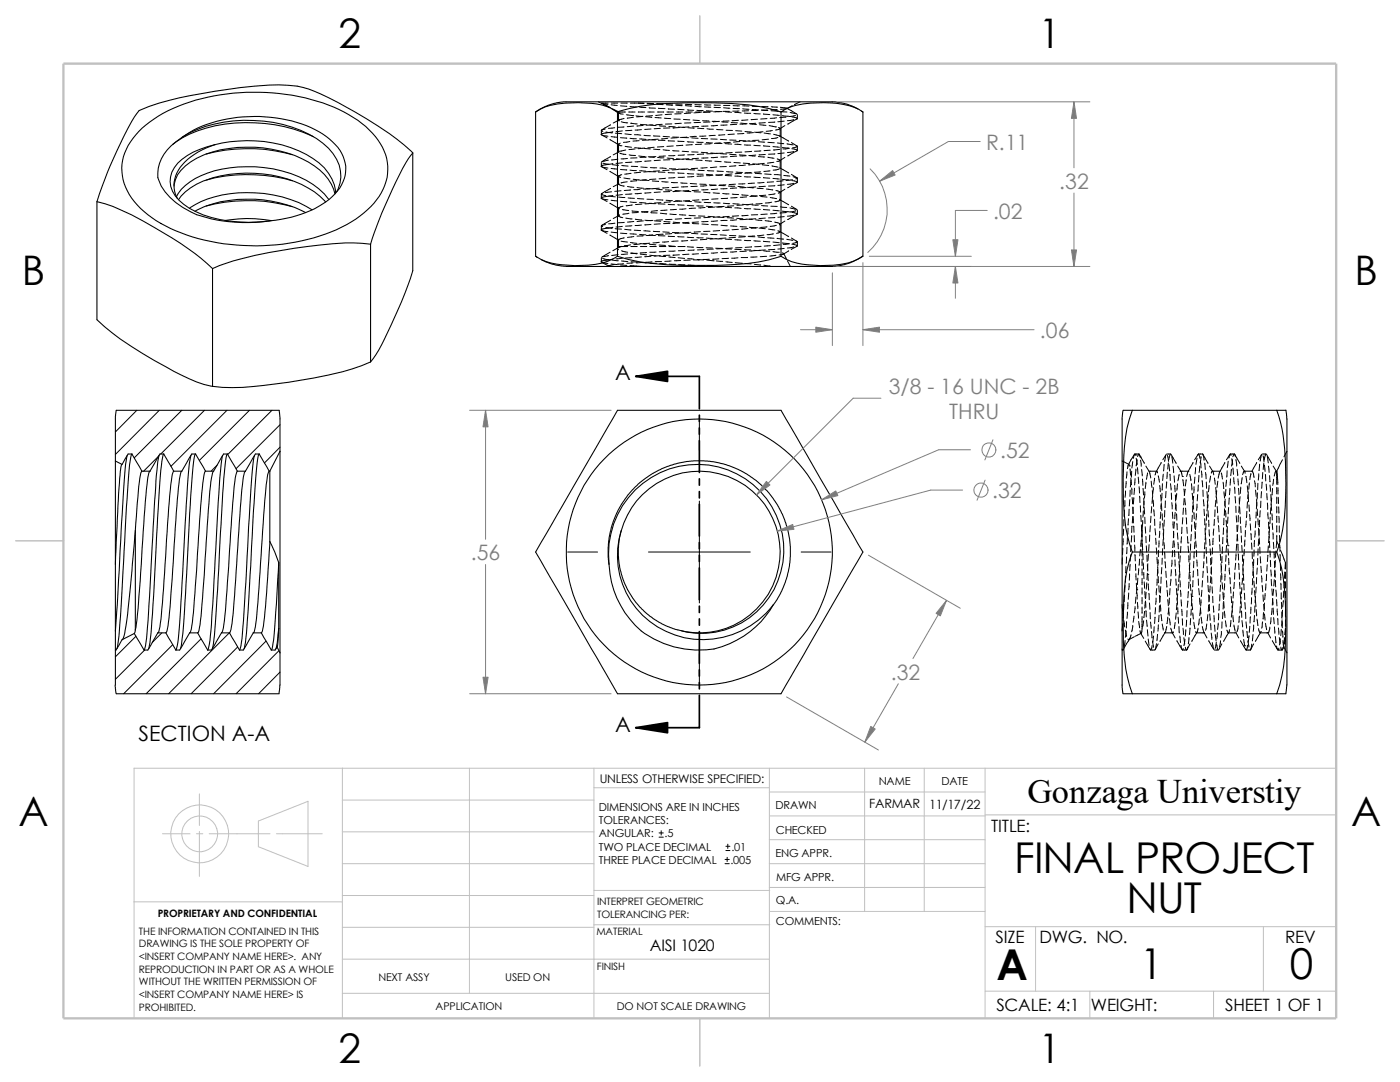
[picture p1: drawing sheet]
<svg xmlns="http://www.w3.org/2000/svg" width="279mm" height="216mm" viewBox="0 0 279 216" stroke-linecap="round" stroke-linejoin="round" font-family="sans-serif">
<defs><g id="words">
<g font-size="8.5">
<text x="202.4" y="174.1">FINAL PROJECT</text>
<text x="224.8" y="182.2">NUT</text>
<text x="198.8" y="195.5">A</text>
<text x="227.5" y="195.3">1</text>
<text x="257.4" y="195.3">0</text>
</g>
<g font-size="8.1">
<text x="67.6" y="9.7">2</text>
<text x="207.3" y="9.7">1</text>
<text x="4.4" y="56.9">B</text>
<text x="270.3" y="56.9">B</text>
<text x="3.7" y="164.9">A</text>
<text x="269.7" y="164.9">A</text>
<text x="67.6" y="212.1">2</text>
<text x="207.3" y="212.1">1</text>
</g>
<text font-size="6.9" x="205.1" y="160.1">Gonzaga Universtiy</text>
<g font-size="4.2" fill="#808080">
<text x="196.8" y="29.9">R.11</text>
<text x="211.4" y="37.7">.32</text>
<text x="198.2" y="43.6">.02</text>
<text x="207.5" y="67.4">.06</text>
<text x="177.4" y="78.6">3/8 - 16 UNC - 2B</text>
<text x="189.4" y="83.7">THRU</text>
<text x="199.6" y="91.4">.52</text>
<text x="198" y="99.4">.32</text>
<text x="94" y="111.8">.56</text>
<text x="177.8" y="135.6">.32</text>
</g>
<g font-size="4.2">
<text x="122.8" y="75.9">A</text>
<text x="27.6" y="147.9">SECTION A-A</text>
<text x="122.8" y="146">A</text>
</g>
<g font-size="3.4">
<text x="197.8" y="166">TITLE:</text>
<text x="198.7" y="188.1">SIZE</text>
<text x="207.5" y="188.1">DWG. NO.</text>
<text x="256.5" y="188.2">REV</text>
<text x="198.8" y="201.7">SCALE: 4:1</text>
<text x="217.7" y="201.8">WEIGHT:</text>
<text x="244.5" y="201.7">SHEET 1 OF 1</text>
</g>
<text font-size="3.2" x="129.7" y="189.8">AISI 1020</text>
<g font-size="2.5">
<text x="173.4" y="161.3">FARMAR</text>
<text x="185.5" y="161.4">11/17/22</text>
</g>
<text font-size="2.4" x="119.7" y="156.2">UNLESS OTHERWISE SPECIFIED:</text>
<g font-size="2.2">
<text x="119.5" y="161.8">DIMENSIONS ARE IN INCHES</text>
<text x="154.8" y="161.5">DRAWN</text>
<text x="175.4" y="156.7">NAME</text>
<text x="187.9" y="156.7">DATE</text>
<text x="119.5" y="164.4">TOLERANCES:</text>
<text x="119.5" y="167.1">ANGULAR:</text>
<text x="132.6" y="167.1">.5</text>
<text x="154.8" y="166.3">CHECKED</text>
<text x="119.5" y="169.8">TWO PLACE DECIMAL</text>
<text x="119.5" y="172.4">THREE PLACE DECIMAL</text>
<text x="145.8" y="172.4">.005</text>
<text x="146" y="169.8">.01</text>
<text x="154.8" y="171">ENG APPR.</text>
<text x="154.9" y="175.7">MFG APPR.</text>
<text x="154.9" y="184.7">COMMENTS:</text>
<text x="154.9" y="180.5">Q.A.</text>
</g>
<g font-size="2.1">
<text x="75.5" y="195.7">NEXT ASSY</text>
<text x="100.8" y="195.7">USED ON</text>
<text x="86.9" y="201.5">APPLICATION</text>
<text x="123.1" y="201.6">DO NOT SCALE DRAWING</text>
</g>
<g font-size="2">
<text x="31.5" y="183">PROPRIETARY AND CONFIDENTIAL</text>
<text x="119.2" y="180.6">INTERPRET GEOMETRIC</text>
<text x="119.2" y="183.1">TOLERANCING PER:</text>
<text x="27.7" y="186.5">THE INFORMATION CONTAINED IN THIS</text>
<text x="27.7" y="189.1">DRAWING IS THE SOLE PROPERTY OF</text>
<text x="27.7" y="191.6">&lt;INSERT COMPANY NAME HERE&gt;. ANY</text>
<text x="119" y="186.6">MATERIAL</text>
<text x="27.7" y="194.1">REPRODUCTION IN PART OR AS A WHOLE</text>
<text x="27.7" y="196.6">WITHOUT THE WRITTEN PERMISSION OF</text>
<text x="119.1" y="193.5">FINISH</text>
<text x="27.7" y="201.7">PROHIBITED.</text>
<text x="27.7" y="199.1">&lt;INSERT COMPANY NAME HERE&gt; IS</text>
</g>
</g></defs>
<g fill="none" stroke="#c0c0c0" stroke-width=".2">
<path d="M39.8 158.4v6.3M68.3 153.3v49.9M68.3 159.6h50.2M93.7 153.3v44.9M118.5 153.3v49.9M118.5 157.2h35M153.5 153.3v49.9M153.5 158h43.1M172.6 153.3v28.6M184.4 153.3v28.6M196.6 153.3v49.9M266.7 153.3h-239.9v49.9"/>
<path d="M26.8 180h41.5M32.4 166.4h5.5M39.2 166.4h1.3M39.8 165.9v9M41.7 166.4h12.2M51.6 163.8l9.9-3.9v13l-9.9-3.9zM55.2 166.4h9.1M68.3 178.7h50.2M68.3 172.3h50.2M68.3 166h50.2M118.5 177.7h35.1M153.5 167.6h43.1"/>
<path d="M153.5 162.8h43.1M153.5 172.3h43.1M153.5 177.1h43.1M196.6 162.6h70.1M68.3 198.2h85.2M68.3 191.4h85.2M68.3 185h50.2M118.5 184.5h35.1M153.6 181.9h43M196.6 197.8h70.1M196.6 184.9h70.1M206.7 184.9v12.9"/>
<path d="M217.5 197.8v5.4M242.2 197.8v5.4M252.1 184.9v12.9"/>
<circle cx="39.9" cy="166.4" r="3.6"/>
<circle cx="39.9" cy="166.4" r="5.8"/>
</g>
<path d="M139.7 3.1v9.6M3.1 107.9h9.6M266.7 107.9h9.5M139.7 203.2v9.5" fill="none" stroke="#c0c0c0" stroke-width=".21"/>
<path d="M12.7 12.7h254v190.5h-254z" fill="none" stroke="#c0c0c0" stroke-width=".47"/>
<g fill="none" stroke="#000" stroke-width=".2">
<path d="M119.4 20.3l2.2 1.1M120 32.4v.8l.3-.2 2-.4M120 26.1l.3 .1M120 38.8l.9 .2M120.1 26.9l1.1 .6M120.1 33.3l1.1 .6M120.1 39.6l1.1 .6M120.1 20.6h.1M120.1 20.6h1.3M120.1 20.6l1.2 .2M120.1 26.9l1.2 .3M120.1 33.3l1.2 .2"/>
<path d="M120.1 39.6l1.2 .3M120.2 38.6l-.2 .1v.9l.3-.3 2-.3M120.3 32.6l1.2 .2M120.4 20.8l1.1 .6M120.7 20.9l1.1 .6M120.8 25.7l-.8 .3v.9l.3-.3 2-.3M120.9 26.3l1.3 .2M121.4 32l-1.2 .2M121.5 39.1l1.3 .2M121.7 27.9l1.8 1M121.7 34.2l1.8 1.1M121.8 31.2l-1.7 1.1"/>
<path d="M121.8 37.6l-1.7 1.1M121.8 24.9l-1.7 1.1M122 20.9l1.2 .1M122 27.3l1.2 .1M122 33.6l1.2 .1M122 40l1.2 .1M122 20.6h1.3M122 38.3l-1.2 .1M122.1 21.7l1.4 .9M122.2 32.9l1.2 .1M122.4 21.8l1.2 .6M122.7 25.5l-1.3 .1"/>
<path d="M122.8 26.6l1.3 .1M123.3 31.7l-1.3 .2M123.4 24.1h.1M123.4 22.5v1.6M123.4 28.8v1.6M123.4 35.2v1.6l1.2 .3M123.4 39.3l1.3 .1M123.4 22.5l.5 .2 .5 .1M123.4 28.8l.7 .3M123.4 35.2l.5 .2M123.5 30.3l-1.1 .6M123.5 36.7l-1.1 .6"/>
<path d="M123.5 24l-1.1 .6M123.7 30.6l1.2 .2M123.8 28.6l-.4 .2M123.8 21.1l1.3 .1M123.8 27.5l1.3 .1M123.8 33.8l1.3 .1M123.9 20.6h1.3M124 38.1l-1.3 .1M124 24.3l1.3 .2M124.1 34.8l-.7 .4M124.1 33l1.2 .1M124.2 26.1l-1.3 .1"/>
<path d="M124.2 32.5l-1.3 .1M124.2 38.8l-1.3 .1M124.5 35.5l1.2 .2M124.5 23.6l-1.1 .4M124.5 25.3l-1.2 .1M124.7 26.7l1.3 .1M124.8 29.2l1.2 .2M124.8 22.4h-1.3l-.1 .1M124.9 29.9l-1.3 .3M125 22.9l1.3 .2M125.2 36.3l-1.2 .2M125.2 37.2l1.3 .2"/>
<path d="M125.2 31.6l-1.2 .1M125.3 39.5l1.3 .1M125.5 22.4h1.2M125.6 30.9l1.2 .1M125.7 28.2l-1.3 .2M125.7 21.3h1.3M125.7 27.6l1.3 .1M125.7 34h1.3M125.8 20.6h1.3M125.9 37.9l-1.3 .1M125.9 24.6h.1M125.9 24.6l1.3 .1"/>
<path d="M125.9 34.6l-1.2 .2M126 33.2h1.3M126.1 26l-1.3 .1M126.1 32.3l-1.3 .1M126.1 38.7l-1.3 .1M126.3 23.1h.1M126.4 35.8l1.2 .1M126.4 23.4l-1.2 .2M126.4 25.1l-1.2 .2M126.6 26.9l1.3 .1M126.7 29.5h1.2M126.7 29.7l-1.2 .1"/>
<path d="M126.9 23.1l1.3 .1M127.1 36l-1.3 .2M127.1 37.4l1.3 .1M127.1 31.5h-1.2M127.3 39.6l1.2 .1M127.4 22.4h1.3M127.5 31.1l1.2 .1M127.6 28.1l-1.3 .1M127.6 21.4l1.3 .1M127.6 27.7l1.3 .1M127.6 34.1l1.3 .1M127.8 37.8h-1.3"/>
<path d="M127.8 24.8l1.2 .1M127.8 34.4l-1.2 .1M127.9 33.3l1.3 .1M128 25.9l-1.3 .1M128 32.2l-1.3 .1M128 38.6l-1.3 .1M128.2 23.2l-1.2 .1M128.3 35.9l1.2 .1M128.3 23.2h-.1M128.4 25l-1.3 .1M128.5 20.6h-1.2l1.2 .1M128.5 27l1.3 .1"/>
<path d="M128.5 29.6l1.3 .1M128.7 29.5l-1.3 .2M128.8 23.3l1.3 .1M129 35.9l-1.3 .1M129 31.3l-1.3 .1M129 37.6l1.3 .1M129.1 39.8h1.3M129.2 20.6l1.2 .1M129.2 20.7h1.2M129.3 22.4h1.3M129.4 31.3l1.2 .1M129.5 27.9l-1.3 .1"/>
<path d="M129.5 21.5l1.3 .1M129.5 27.9h1.3M129.5 34.2l1.3 .1M129.7 24.9l1.2 .2M129.7 37.7h-1.3M129.8 34.2l-1.3 .1M129.8 33.4l1.3 .1M129.9 25.7l-1.2 .1M129.9 32.1l-1.2 .1M129.9 38.4l-1.2 .1M130.2 36.1l1.2 .1M130.2 23.1l-1.3 .1"/>
<path d="M130.3 24.9l-1.3 .1M130.4 27.1l1.3 .1M130.4 29.8h1.3M130.6 29.4l-1.3 .1M130.7 23.5h1.3M130.9 35.7l-1.3 .1M130.9 31.2l-1.3 .1M130.9 37.7l1.3 .1M131 39.8l1.3 .1M131.1 20.7h1.2M131.1 20.8l1.2 .1M131.2 22.4h1.3"/>
<path d="M131.2 31.4l1.3 .1M131.4 27.8l-1.3 .1M131.4 21.6l1.3 .1M131.4 27.9l1.3 .1M131.4 34.3l1.3 .1M131.6 25.1l1.2 .1M131.6 37.5l-1.3 .1M131.6 34.1l-1.2 .1M131.7 33.5l1.3 .1M131.8 25.6l-1.2 .1M131.8 32h-1.2M131.8 38.3l-1.2 .1"/>
<path d="M132.1 36.2l1.2 .1M132.1 22.9l-1.2 .1M132.2 24.8l-1.3 .1M132.3 27.2l1.3 .1M132.3 29.9l1.3 .1M132.5 29.3h-1.3M132.6 23.6l1.3 .1M132.8 35.6l-1.3 .1M132.8 37.9l1.3 .1M132.8 31.1l-1.3 .1M132.9 40h1.3M133 20.7h1.2"/>
<path d="M133 20.9l1.2 .1M133.1 22.4h1.3M133.1 31.5l1.3 .1M133.3 27.6l-1.3 .1M133.3 21.7l1.3 .1M133.3 28.1l1.3 .1M133.3 34.4l1.3 .1M133.5 25.2l1.2 .1M133.5 37.4l-1.3 .1M133.5 34h-1.3M133.6 33.7h1.2M133.7 25.5l-1.3 .1"/>
<path d="M133.7 31.9h-1.3M133.7 38.2l-1.3 .1M134 36.4h1.2M134 22.8l-1.2 .1M134.1 24.7l-1.3 .1M134.2 27.3l1.3 .1M134.2 30.1h1.3M134.3 25.5h.1M134.3 31.9h.1M134.3 38.2h.1M134.4 29.1l-1.3 .1M134.5 23.7l1.3 .1"/>
<path d="M134.7 35.4l-1.3 .1M134.7 38l1.3 .1M134.7 31l-1.3 .1M134.9 20.8h1.2M134.9 21l1.2 .1M135 22.4h1.3M135 31.7l1.3 .1M135.2 27.5l-1.3 .1M135.3 21.8l1.2 .1M135.3 28.2h1.2M135.3 34.5l1.2 .1M135.4 25.4h1.3"/>
<path d="M135.4 37.3l-1.3 .1M135.4 33.8l-1.2 .1M135.5 33.7l1.2 .1M135.6 25.4l-1.3 .1M135.6 31.8l-1.3 .1M135.6 38.1l-1.3 .1M135.8 36.5l1.3 .1M135.9 22.7h-1.2M136 24.6l-1.3 .1M136.1 27.4l1.3 .1M136.1 30.2l1.3 .1M136.3 29l-1.3 .1"/>
<path d="M136.4 23.8l1.3 .1M136.6 35.3l-1.3 .1M136.6 38.1l1.3 .1M136.6 30.9l-1.3 .1M136.8 20.8l1.2 .1M136.8 21.1l1.2 .1M136.9 22.4h1.3M136.9 31.8l1.3 .1M137.1 27.3l-1.3 .1M137.2 21.9l1.2 .1M137.2 28.3l1.2 .1M137.2 34.6l1.2 .1"/>
<path d="M137.2 37.3h-1.2M137.3 25.5l1.3 .1M137.3 33.7l-1.2 .1M137.4 33.8l1.2 .1M137.5 31.7h-1.3M137.5 25.3l-1.3 .1M137.5 38l-1.3 .1M137.8 36.6l1.2 .1M137.8 22.6h-1.2M137.9 24.5l-1.3 .1M138 27.5l1.3 .1M138 30.3l1.3 .1"/>
<path d="M138.2 28.9l-1.3 .1M138.3 24h1.3M138.5 35.2l-1.3 .1M138.5 38.3h1.3M138.5 30.8l-1.3 .1M138.7 20.9h1.3M138.7 21.2l1.3 .1M138.8 22.4h1.3M138.9 31.9l1.2 .1M139 27.2l-1.3 .1M139.1 22l1.2 .1M139.1 34.7l1.2 .1"/>
<path d="M139.1 28.4h1.2M139.1 37.2h-1.2M139.2 25.6l1.3 .1M139.2 33.6l-1.2 .1M139.3 34h1.2M139.4 25.2l-1.3 .1M139.4 31.6l-1.3 .1M139.4 37.9l-1.3 .1M139.5 39.9l-1.3 .1M139.7 36.7l1.2 .1M139.7 22.4l-1.2 .1M139.8 24.4l-1.3 .1"/>
<path d="M140 27.6l1.2 .1M140 30.4l1.2 .1M140 28.7l-1.2 .1M140.2 24.1h1.3M140.4 22.4h1.2M140.4 35.1l-1.3 .1M140.4 30.7h.1M140.4 30.7l-1.3 .1M140.4 38.4l1.3 .1M140.6 20.9l1.3 .1M140.6 21.3l1.3 .1M140.8 32l1.2 .1"/>
<path d="M140.9 27.1l-1.3 .1M141 22.1l1.2 .1M141 28.4l1.2 .1M141 34.8l1.2 .1M141.1 37l-1.3 .1M141.1 25.7l1.3 .1M141.1 33.4l-1.2 .1M141.2 34l1.3 .1M141.3 37.8l-1.3 .1M141.3 25.1l-1.3 .1M141.3 31.5h-1.3M141.4 39.8l-1.3 .1"/>
<path d="M141.6 36.9l1.2 .1M141.6 22.4h-1.2M141.7 24.3l-1.3 .1M141.8 22.3l-.2 .1M141.9 27.7l1.2 .1M141.9 30.5l1.2 .1M141.9 28.7h-1.2M142.1 24.2l1.3 .1M142.3 35l-1.3 .1M142.3 38.5l1.3 .1M142.3 30.6l-1.2 .1M142.5 21h1.3"/>
<path d="M142.5 21.4l1.3 .1M142.7 32.2l1.2 .1M142.7 27l-1.2 .1M142.8 28.6h1.3M142.8 22.2l1.3 .1M142.8 34.9l1.3 .1M143 37h-1.3M143 25.8l1.3 .1M143 33.3l-1.2 .1M143.1 34.1l1.3 .1M143.2 25l-1.3 .1M143.2 31.4l-1.3 .1"/>
<path d="M143.2 37.7l-1.3 .1M143.3 39.7l-1.3 .1M143.5 37h1.2M143.6 24.2l-1.3 .1M143.7 22.3h-1.3M143.7 30.6l1.3 .1M143.8 27.8l1.2 .1M143.8 28.5l-1.2 .1M144 24.3l1.3 .1M144.2 34.8l-1.3 .1M144.2 38.6l1.3 .1M144.2 30.6h-1.2"/>
<path d="M144.3 22.2h1.3M144.4 21h1.3M144.4 21.5l1.3 .1M144.6 32.3l1.2 .1M144.7 26.9l-1.3 .1M144.7 22.3l1.3 .1M144.7 28.7h1.3M144.7 35l1.3 .1M144.9 36.9h-1.3M144.9 26h1.3M144.9 33.2l-1.2 .1M145 34.2l1.3 .1"/>
<path d="M145.1 24.9l-1.3 .1M145.1 31.3h-1.3M145.1 37.6l-1.3 .1M145.2 39.5l-1.3 .1M145.4 37.1l1.2 .1M145.5 24.1l-1.3 .1M145.6 27.9l1.3 .1M145.6 30.8l1.3 .1M145.8 28.4l-1.3 .1M145.9 24.5h1.3M146.1 34.7l-1.3 .1M146.1 38.7l1.3 .1"/>
<path d="M146.1 30.4l-1.2 .1M146.3 21.1h1.3M146.3 21.6l1.3 .1M146.5 32.4l1.2 .1M146.6 26.8h-1.3M146.6 22.4l1.3 .1M146.6 28.8l1.3 .1M146.6 35.1l1.3 .1M146.8 36.7l-1.3 .1M146.8 26.1l1.2 .1M146.9 33.1l-1.3 .1M146.9 34.3l1.3 .1"/>
<path d="M147 24.8l-1.2 .1M147 31.2h-1.2M147 37.5l-1.2 .1M147.1 39.4l-1.3 .1M147.3 37.2l1.2 .1M147.4 24l-1.3 .1M147.5 22.1l-1.3 .1M147.5 28l1.3 .1M147.5 30.9l1.3 .1M147.7 28.2l-1.3 .2M147.8 24.6l1.3 .1M148 34.6l-1.3 .1"/>
<path d="M148 38.9l1.3 .1M148 30.4h-1.2M148.2 21.1l1.3 .1M148.2 21.7l1.3 .1M148.3 32.6h1.3M148.5 26.6l-1.3 .1M148.5 22.6h1.3M148.5 28.9l1.3 .1M148.5 35.3h1.3M148.7 26.2l1.2 .1M148.7 36.7h-1.3M148.8 32.9l-1.3 .1"/>
<path d="M148.8 34.5h1.3M148.9 24.7l-1.2 .1M148.9 31.1h-1.2M148.9 37.4l-1.2 .1M149 39.3l-1.3 .1M149.2 37.4l1.3 .1M149.3 23.9l-1.3 .1M149.4 22.1h-1.3M149.4 28.2h1.3M149.4 31l1.3 .2M149.6 28.1l-1.3 .1M149.7 24.7l1.3 .1"/>
<path d="M149.9 34.4l-1.3 .1M149.9 39l1.3 .1M149.9 30.2l-1.2 .1M150.1 21.2l1.3 .1M150.1 21.8l1.3 .1M150.2 32.7l1.3 .1M150.4 26.5h-1.3M150.5 22.6l1.2 .1M150.5 29l1.2 .1M150.5 35.3l1.2 .1M150.6 26.4l1.2 .1M150.6 36.5l-1.3 .1"/>
<path d="M150.6 32.8l-1.2 .1M150.7 34.5l1.3 .2M150.8 24.6l-1.2 .1M150.8 30.9l-1.2 .1M150.8 37.3l-1.2 .1M150.9 39.1l-1.3 .1M151.1 37.5l1.2 .1M151.2 23.8l-1.3 .1M151.3 22l-1.3 .1M151.3 28.3l1.3 .1M151.3 31.2l1.3 .1M151.5 28h-1.3"/>
<path d="M151.6 24.9l1.3 .1M151.8 34.3l-1.3 .1M151.8 39.2l1.3 .1M151.8 30.1l-1.2 .1M152 21.3h1.3M152 22l1.2 .1M152.1 32.9l1.3 .1M152.3 26.3l-1.3 .1M152.4 22.7l1.2 .2M152.4 29.1l1.2 .1M152.4 35.4l1.2 .2M152.5 26.5l1.3 .2"/>
<path d="M152.5 36.4l-1.3 .1M152.5 32.6l-1.2 .1M152.6 34.7l1.3 .1M152.7 24.5l-1.2 .1M152.7 30.8l-1.2 .1M152.7 37.2l-1.2 .1M152.8 38.9l-1.2 .1M153 37.7l1.2 .2M153.1 23.7h-1.3M153.2 21.9l-1.3 .1M153.2 28.4l1.3 .1M153.2 31.4l1.3 .2"/>
<path d="M153.4 27.8l-1.3 .1M153.5 25.1l1.3 .2M153.7 34.1l-1.3 .1M153.7 39.4l1.3 .2M153.7 30l-1.2 .1M153.9 22.1l1.3 .1M153.9 21.3l1.3 .1M154.1 33.1l1.2 .3M154.1 26l-1.2 .2M154.3 22.9l1.2 .1M154.3 29.3l1.2 .1M154.3 35.6l1.2 .1"/>
<path d="M154.4 26.8l1.2 .3M154.4 36.3l-1.3 .1M154.4 32.4l-1.2 .2M154.5 34.8l1.3 .1M154.6 24.3l-1.2 .1M154.6 30.7l-1.2 .1M154.6 37l-1.2 .1M154.7 38.7l-1.3 .2M154.8 25.3h.1M154.9 38l.8 .3-.4 .2M155 23.5l-1.3 .1M155.1 21.8l-1.3 .1"/>
<path d="M155.1 31.7l.6 .3-.3 .2h-.4M155.2 22.2h.1M155.2 28.5l1.2 .2M155.2 27.4l-1.2 .2M155.4 25.4l.2 .3-.8 .3M155.5 33.7l-1.2 .3M155.6 27.1l1.8 1.1M155.6 33.5l1.8 1M155.6 27.1h.1M155.6 29.8l-1.3 .1M155.7 39.9l-.1-.1 1.8 1.1M155.7 39.9l-1.1 .4"/>
<path d="M155.7 25.7v1.5M155.7 32v1.6M155.7 38.4v1.5M155.7 21.4l1.3 .2 2 1.2M155.8 22.2l1.3 .2M156.2 23.1l1.2 .1M156.2 29.4l1.2 .1M156.2 35.8l1.2 .1M156.3 36.1l-1.3 .1M156.4 35l1.2 .1M156.5 24.2l-1.3 .1M156.5 30.5l-1.3 .1"/>
<path d="M156.5 36.9l-1.3 .1M156.6 31.4l-1 .7M156.6 37.8l-1 .6M156.6 25.1l-1 .6M156.9 23.3l-1.3 .2M157.1 28.7l1.2 .2M157.5 29.6l-1.2 .1M157.7 22.4l1.2 .3M157.9 28.4l1.1 .7M157.9 34.8l1.1 .7M158 36l1 .2 .1 .1-.1 .1M158 23.3l1 .2 .1 .1-.1 .1"/>
<path d="M158 29.7l1 .2 .1 .1-.1 .1M158.1 21.1l-1.1 .6-1.3 .1M158.2 35.9l-1.3 .1M158.3 35.3l.8 .2-.3 .2M158.4 23.9l-1.3 .2M158.4 30.2l-1.3 .2M158.4 36.6l-1.3 .2M158.7 23l-1.2 .2M158.9 29l.2 .2M159 36.4h.1M159 23.7h.1M159 30.1h.1"/>
<path d="M159 30.1l-1.8 1M159 36.4l-1.8 1.1M159 23.7l-1.8 1.1M159.1 29.2l-.9 .3M159.1 22.9v.8M159.1 29.2v.8M159.1 35.6v.8M159.7 20.3l-1.2 .6M120 51.5v.8l.3-.3 2-.3M120 45.1l.3 .1M120.1 52.3l1.4 .7M120.1 46l1.1 .6"/>
<path d="M120.1 46l1.2 .2M120.1 52.3l1.2 .3M120.3 51.6l1.2 .2M120.8 44.8l-.8 .2v.9l.3-.2 2-.4M120.9 45.4l1.3 .2M121.5 51l-1.3 .2M121.5 53l-.1 .2M121.7 40.6l1.8 1M121.7 46.9l1.8 1.1M121.8 50.3l-1.7 1.1M121.8 43.9l-1.7 1.1M122 46.3l1.2 .1"/>
<path d="M122 52.7l1.2 .1M122.1 51.9l1.3 .1M122.6 52.8l-1.1 .2M122.7 44.5l-1.2 .2M122.8 45.6l1.2 .1M123.4 50.8l-1.3 .2M123.4 49.4l-.2 .3 .2 .1M123.4 49.4l-1.1 .6M123.4 41.5v1.6l.9 .3M123.4 47.9v1.3M123.4 41.5l.2 .2M123.4 49.2h1.9"/>
<path d="M123.4 49.2l-.2 .4M123.5 43l-1.1 .6M123.6 42.9l-.2 .2M123.7 42.9h-.1M123.8 40.2l1.3 .1M123.8 46.5l1.3 .1M123.8 52.9l1.3 .1M124 48.1l1.2 .2M124 49.1l-.6 .3M124 50l1.3 .3M124 52.1l1.3 .1M124.2 45.2l-1.3 .1"/>
<path d="M124.2 51.5l-1.3 .1M124.2 41.8l1.3 .2M124.3 41.1l-.8 .3-.1 .1M124.5 52.6l-1.3 .1M124.6 44.4h-1.3M124.6 47.5l-1.2 .3M124.7 45.8l1.2 .1M124.9 43.5l1.3 .2M125.3 50.7l-1.3 .1M125.5 42.5l-1.2 .3M125.7 40.3l1.3 .1M125.7 46.7h1.3"/>
<path d="M125.7 53l2.3 .2M125.8 48.4l1.3 .2M125.9 48.9l-1.3 .1M125.9 50.5l1.2 .1M125.9 49.2h1.3M125.9 52.2l1.3 .1M126.1 45l-1.3 .1M126.1 51.4l-1.3 .1M126.1 42.1l1.3 .1M126.2 40.9l-1.2 .2M126.3 52.5h-1.2M126.5 44.2l-1.3 .1"/>
<path d="M126.5 47.2l-1.3 .2M126.6 45.9l1.2 .1M126.8 43.7l1.3 .2M127.2 50.5l-1.3 .1M127.4 42.3l-1.2 .2M127.6 40.4l1.3 .1M127.6 46.8l1.3 .1M127.7 48.6l1.3 .1M127.8 48.7l-1.3 .1M127.8 50.7l1.2 .1M127.8 49.2h1.3M127.8 52.4l1.3 .1"/>
<path d="M128 44.9l-1.3 .1M128 51.3l-1.3 .1M128 42.2l1.3 .2M128.1 40.7l-1.3 .1M128.2 52.4l-1.2 .1M128.4 44.1l-1.3 .1M128.4 47l-1.3 .1M128.5 46.1h1.3M128.7 43.9l1.3 .1M129 50.4l-1.2 .1M129.3 42.2l-1.2 .1M129.5 40.6h1.3"/>
<path d="M129.5 46.9l1.3 .1M129.6 48.8l1.3 .1M129.7 48.5l-1.3 .1M129.7 50.9l1.2 .2M129.7 49.2h1.3M129.8 52.5h1.2M129.9 42.4l1.2 .1M129.9 44.8l-1.2 .1M129.9 51.1l-1.2 .1M130 40.6l-1.3 .1M130.1 52.2l-1.2 .1M130.3 46.9l-1.3 .1"/>
<path d="M130.3 44h-1.3M130.4 46.1l1.3 .1M130.6 44.1l1.3 .1M130.8 52.2h1.2M130.9 50.3h-1.2M131.2 42l-1.2 .2M131.4 40.6v.1M131.4 47l1.3 .1M131.4 40.7h1.3M131.5 48.9l1.3 .1M131.6 48.3l-1.3 .2M131.6 51.1l1.2 .1"/>
<path d="M131.6 49.2h1.3M131.7 52.6l1.2 .1M131.8 44.7h-1.2M131.8 51l-1.2 .1M131.8 42.5l1.3 .2M131.9 40.4l-1.3 .1M132.2 46.7h.1M132.2 46.7l-1.3 .1M132.2 43.9h-1.3M132.3 46.3l1.3 .1M132.5 44.2l1.2 .1M132.8 50.2h-1.2"/>
<path d="M133.1 41.9l-1.2 .1M133.3 40.8l1.3 .1M133.3 47.1l1.3 .1M133.4 48.2l-1.2 .1M133.4 49l1.3 .1M133.5 51.3l1.2 .1M133.5 49.2h1.3M133.6 52.7h1.2M133.7 42.7l1.3 .1M133.7 44.6h-1.3M133.7 50.9l-1.3 .1M133.8 40.3l-1.3 .1"/>
<path d="M133.9 52.1l-1.2 .1M134.1 46.6l-1.3 .1M134.1 43.8h-1.3M134.2 46.4h1.3M134.3 44.6h.1M134.3 50.9h.1M134.4 44.3l1.2 .1M134.7 50.1h-1.2M134.8 40l1.3 .1M135 41.8l-1.2 .1M135.3 40.9h1.2M135.3 47.2l1.2 .1"/>
<path d="M135.3 49.2h1.2M135.3 48.1l-1.2 .1M135.3 51.4l1.3 .2M135.4 52.8h1.3M135.6 44.5l-1.3 .1M135.6 50.8l-1.3 .1M135.6 42.8l1.3 .1M135.7 40.1l-1.2 .1M135.8 52h-1.2M136 46.5l-1.3 .1M136 43.6l-1.3 .1M136.1 46.5h1.3"/>
<path d="M136.3 44.5l1.2 .1M136.5 49.2h.1M136.7 50h-1.3M136.7 40.1l1.3 .1M136.9 41.7h-1.3M137.2 41l1.2 .1M137.2 47.3l1.2 .1M137.2 49.2l1.2 .1M137.2 48l-1.2 .1M137.2 51.6l1.3 .1M137.3 52.9l1.3 .1M137.5 44.4h-1.3"/>
<path d="M137.5 50.7l-1.3 .1M137.5 43l1.3 .1M137.6 40l-1.2 .1M137.8 51.9h-1.3M137.9 46.4h-1.3M137.9 43.6h-1.2M138 46.6l1.3 .1M138.2 44.6l1.2 .1M138.6 49.9l-1.3 .1M138.6 40.3h1.3M138.8 41.5l-1.3 .1M139.1 41.1h1.2"/>
<path d="M139.1 47.4l1.2 .1M139.1 49.4h1.2M139.1 47.9l-1.2 .1M139.1 51.8l1.3 .1M139.2 53h1.3M139.4 44.3l-1.3 .1M139.4 50.6l-1.3 .1M139.4 43.1h1.3M139.7 51.8l-1.3 .1M139.8 46.2l-1.3 .1M139.8 43.5h-1.2M139.9 46.7h1.3"/>
<path d="M140.1 44.7l1.3 .1M140.5 49.8l-1.3 .1M140.5 40.4h1.3M140.7 41.4l-1.3 .1M140.9 49.4l1.3 .1M141 41.1l1.2 .1M141 47.5l1.2 .1M141.1 47.8h-1.3M141.1 51.9l1.2 .1M141.1 53.1h1.3M141.3 44.2h-1.3M141.3 50.5l-1.3 .1"/>
<path d="M141.3 43.2l1.3 .1M141.6 51.7l-1.3 .1M141.7 46.1l-1.3 .1M141.7 43.3l-1.2 .1M141.8 46.8h1.3M142 44.8l1.3 .1M142.3 52h.1M142.4 49.7h-1.3M142.5 40.5h1.2M142.6 41.3l-1.2 .1M142.8 41.3h1.3M142.8 47.6l1.3 .1"/>
<path d="M142.8 49.5l1.3 .1M143 47.6l-1.3 .1M143 52.1l1.2 .1M143.2 44.1l-1.3 .1M143.2 50.4l-1.3 .1M143.2 43.3l1.3 .1M143.5 51.6l-1.3 .1M143.6 46l-1.3 .1M143.6 43.3h-1.2M143.7 46.9h1.2M143.9 45h1.3M144.3 49.6l-1.3 .1"/>
<path d="M144.4 40.6h1.2M144.5 41.2l-1.2 .1M144.7 41.4h1.3M144.7 47.7l1.3 .1M144.7 49.6l1.3 .1M144.9 47.5l-1.3 .1M144.9 52.2l1.2 .2M145.1 50.3l-1.3 .1M145.1 44h-1.3M145.1 43.4l1.3 .1M145.4 51.5l-1.3 .1M145.5 45.9l-1.3 .1"/>
<path d="M145.5 43.2l-1.2 .1M145.6 47h1.3M145.8 45.1l1.3 .1M146.2 49.5l-1.3 .1M146.3 40.6l1.2 .1M146.4 41.1h-1.2M146.6 41.5l1.3 .1M146.6 47.8l1.3 .1M146.6 49.7l1.3 .1M146.7 52.4l1.3 .1M146.8 47.4l-1.3 .1M147 43.9h-1.2"/>
<path d="M147 50.2l-1.2 .1M147 43.6h1.3M147.3 51.4l-1.3 .1M147.4 45.8h-1.3M147.4 43.1h-1.3M147.5 47.1l1.3 .1M147.7 45.2l1.3 .1M148 52.5h.1M148.1 49.4h-1.3M148.2 40.8l1.2 .1M148.3 40.9l-1.2 .1M148.5 41.6l1.3 .1"/>
<path d="M148.5 48h1.3M148.5 49.8l1.3 .1M148.6 52.6l1.3 .1M148.7 47.2l-1.3 .1M148.9 43.7l1.3 .1M148.9 50.1l-1.2 .1M148.9 43.8h-1.2M149.2 51.4h-1.3M149.3 45.6l-1.3 .1M149.3 43l-1.3 .1M149.4 47.2h1.3M149.6 45.3l1.3 .1"/>
<path d="M150 49.2l-1.3 .2M150.1 40.9h1.2M150.2 40.7l-1.2 .2M150.5 41.7l1.2 .1M150.5 48l1.2 .1M150.5 50h1.2M150.5 52.7l1.3 .2M150.6 47.1l-1.3 .1M150.8 43.9l1.3 .1M150.8 43.6l-1.2 .1M150.8 50l-1.2 .1M151.1 51.3h-1.3"/>
<path d="M151.2 45.4l-1.3 .2M151.2 42.8l-1.3 .1M151.3 47.3l1.3 .1M151.5 45.5l1.2 .1M151.9 49.1l-1.3 .1M152 41l1.2 .1M152.1 40.6l-1.2 .1M152.4 50l1.2 .1M152.4 41.8l1.2 .1M152.4 48.1l1.2 .2M152.4 46.9l-1.2 .1M152.4 52.9l1.3 .2"/>
<path d="M152.7 44l1.3 .2M152.7 43.5l-1.2 .1M152.7 49.9l-1.2 .1M153 51.1l-1.3 .1M153.1 45.3l-1.3 .1M153.1 42.7l-1.3 .1M153.2 47.5h1.3M153.4 45.7l1.2 .2M153.8 49l-1.3 .1M153.8 41.1l1.3 .1M154 40.3l-1.3 .2M154.3 50.2l1.2 .1"/>
<path d="M154.3 42l1.2 .1M154.3 48.3l1.2 .1M154.3 46.7l-1.2 .1M154.6 44.3l.9 .3 .2 .1h-.2M154.6 43.4l-1.2 .1M154.6 49.7l-1.2 .1M154.9 50.9l-1.3 .2M154.9 45l-1.2 .2M155 42.5l-1.2 .2M155.1 47.5l1.3 .2M155.2 46.1l.5 .2M155.6 46.2l1.8 1"/>
<path d="M155.7 48.9l-1.3 .1M155.7 46.3l-.7 .3M155.7 44.7v1.6M155.7 41.3l1.3 .1M156.1 50.5l.3 .1-.1 .1M156.2 42.1l1.2 .1M156.2 48.5l1.2 .1M156.3 50.7l-.8 .2M156.4 50.6l.6 1.1M156.5 43.2l-1.3 .1M156.5 49.6l-1.3 .1M156.6 44.1l-1 .7"/>
<path d="M156.9 42.4l-1.2 .1M157 47.8l1.2 .2M157.1 52l.6 1.2M157.4 50l-1.1 .7M157.6 48.6l-1.3 .2M157.6 41.5l1.3 .2M157.9 41.1l1.1 .7M157.9 47.5l1.1 .7M158 42.4l1 .2 .1 .1-.1 .1M158 48.7l1.1 .3M158.4 42.9l-1.3 .2M158.4 49.3l-1.3 .2"/>
<path d="M158.8 42.1l-1.2 .2M158.8 42v.1M158.9 48.1l.2 .1-.1 .1-.8 .3M159 42.8h.1M159 49.1h.1M159 42.8l-1.8 1M159 49.1l-1.1 .6M159.1 49l-.1 .1M159.1 41.9v.8M159.1 48.3v.8M27.3 81.9l-4.3 4.3M31.7 91l-3 3"/>
<path d="M31.8 81.9l-8.8 8.8M36.3 81.9l-9.5 9.5M40.8 81.9l-8.7 8.7M43.3 92.8l-1.2 1.2M45.3 81.9l-11.2 11.1M49.8 81.9l-10 10M54.3 81.9l-8.8 8.8M55.9 84.8l-8.8 8.7M55.9 89.2l-3.1 3.2M139.6 83.9v5.9M139.6 100v20.3M223.9 92l1.4 .7"/>
<path d="M224.5 99.9v1.2M224.6 98l-.1 1.2M224.7 96.1v1.2M224.9 94.1l-.1 1.3M225.2 92.7l.2 .3M225.4 93h.1M225.5 99.7l-.1 1.3M225.5 93.6l.1 1.2M225.6 97.8l-.1 1.3M225.7 95.9l-.1 1.3M225.7 95.5l.1 1.2M225.8 94v1.2"/>
<path d="M225.8 97.4l.1 1.2M225.9 99.3l.1 1.2M226.1 92.1l-.2 1.3M226.3 99.3l-.1 1.3M226.4 97.4l-.1 1.3M226.4 90.7l-1.3 2.2-.1 .6M226.5 90.6h.8M226.5 95.5l-.1 1.3M226.6 90.8h.1M226.6 90.8l-.2-.2-.3 .9M226.7 93.6l-.1 1.3M226.7 91.4l.2 1.3"/>
<path d="M226.9 91.7l-.2 1.3M227 93.3l.1 1.3M227.2 95.2v1.3M227.3 90.6l.2 .6M227.3 90.6l-.3 .5M227.3 97.1l.1 1.3M227.4 90.7l1 1.8M227.4 99l.1 1.3M227.5 91.2h.1M227.6 91.8l.2 1.2M227.8 93.7l.2 1.3M228 95.6l.1 1.3"/>
<path d="M228.1 97.5l.1 1.3M228.3 99.4v1.3M228.5 98.1l-.1 1.3M228.7 96.2l-.1 1.3M228.7 93l.7 1.1M229 94.4l-.2 1.2M229.3 94h1.5M229.4 94.1l.3 1.3M229.7 96l.2 1.3M230 97.9v1.3M230 99.2l-.1 1.3M230.1 99.8l.1 1.2"/>
<path d="M230.2 97.3l-.2 1.3M230.4 95.4l-.1 1.2M231 94.4l-.2-.3-.3 .7M231.1 95l.3 1.2M231.4 96.9l.2 1.2M231.6 98.8l.1 1.2M231.7 92.3l-.9 1.8M231.9 98.4l-.1 1.3M232 96.5l-.1 1.3M232.2 94.6l-.2 1.3M232.3 92.7l-.1 1.3M232.6 99.9l-.1 1.3"/>
<path d="M232.6 90.8l-.2 1.3M232.7 98l-.1 1.3M232.7 90.7l-.6 1M232.8 96.1l-.1 1.3M232.8 90.6h.8l-.3 1.1M233 94.2l-.1 1.3M233 90.8l.2 1.3M233.2 92.4l-.2 1.2M233.3 92.7l.1 1.3M233.5 94.6l.1 1.3M233.6 96.5l.1 1.3M233.7 90.7l1 1.8"/>
<path d="M233.8 98.4v1.3M233.8 91.1l.3 1.3M234.1 93l.1 1.3M234.3 95l.1 1.2M234.4 96.9l.1 1.2M234.6 98.8v1.2M234.8 98.5l-.1 1.2M235 96.6l-.1 1.2M235 93l.7 1.1M235.3 94.7l-.2 1.2M235.6 94l.4 1.1M235.6 94l-.1 .1"/>
<path d="M235.6 94h1.6M236 95.1h.1M236.1 95.7l.1 1.2M236.3 97.6l.1 1.2M236.3 99.5l-.1 1.3M236.4 99.5l.2 1.3M236.5 97.6v.1M236.5 97.7l-.2 1.1M236.7 95.7l-.1 1.3M237.2 94.1v-.1a1.11 1.11 0 0 0-.4 1.1M237.4 94.7l.3 1.2M237.8 96.5l.1 1.3"/>
<path d="M237.9 98.4l.1 1.3M238.1 92.3l-1 1.8M238.2 99l-.1 1.3M238.3 97.1v1.3M238.5 95.2l-.2 1.3M238.6 93.3l-.1 1.3M238.9 91.4l-.2 1.3M239 98.7l-.1 1.2M239 90.8l.2-.2 .3 .9M239.1 90.7l-.7 1M239.1 96.8v1.2M239.2 90.6h.8l.3 1.2"/>
<path d="M239.3 94.9l-.1 1.3M239.4 93l-.1 1.3M239.6 92.1l.1 1.3M239.7 91.1l-.2 1.3M239.8 94l.1 1.2M239.9 95.9l.1 1.3M240.1 97.8v1.3M240.1 90.7l1 1.8M240.2 99.7l.1 1.3M240.4 92.4l.1 1.2M240.6 94.3l.1 1.2M240.7 96.2l.1 1.3"/>
<path d="M240.9 98.1l.1 1.3M241 100v1.3M241.1 98.8l-.1 1.2M241.3 96.9l-.1 1.2M241.4 93l.7 1.1M241.6 95l-.2 1.2M242 94l.2 .7M242 94l-.3 .4M242 94h1.5M242.4 95.4l.1 1.2M242.6 97.3l.1 1.2M242.7 99.8l-.2 1.3"/>
<path d="M242.7 99.1l.2 1.3M242.8 97.9l-.1 1.3M243 96l-.1 1.3M243.4 94.1l-.3 1.3M243.7 94.4l.3 1.2M244.1 96.2l.1 1.3M244.3 98.1l.1 1.3M244.4 92.3l-.9 1.8M244.5 99.6l-.1 1.3M244.6 97.7v1.3M244.8 95.8l-.2 1.3M244.9 93.9l-.1 1.3"/>
<path d="M245.1 92l-.2 1.3M245.3 99.4l-.1 1.2M245.4 97.5v1.2M245.4 90.7l-.6 1M245.5 90.6l.2 .3M245.5 90.6l-.3 .8M245.5 90.6h.8M245.6 95.5l-.1 1.3M245.7 93.6l-.1 1.3M245.8 91.5l.2 1.3M246 91.7l-.2 1.3M246 91.1l.4-.5 .1 .5"/>
<path d="M246 93.4l.2 1.3M246.2 95.3l.1 1.3M246.4 97.2l.1 1.3M246.4 90.7l1 1.8M246.5 99.1l.1 1.3M246.6 91.7l.2 1.3M246.9 93.6l.1 1.3M247.1 95.5v1.3M247.1 97.5l.2 1.2M247.3 99.4l.1 1.2M247.5 99.1l-.1 1.3M247.6 97.2l-.1 1.3"/>
<path d="M247.7 93l.7 1.1M247.9 95.3l-.2 1.3M248.3 94l.2 .4M248.3 94l-.3 .7M248.3 94h1.6M248.6 95l.2 1.3M248.9 96.9l.1 1.3M249.1 98.8l.1 1.3M249.1 98.3l-.1 1.2M249.3 96.4l-.1 1.2M249.6 94.5l-.2 1.2M249.9 94.1l.4 1.2"/>
<path d="M250.4 95.9l.1 1.3M250.6 97.8l.1 1.3M250.7 99.7l.1 1.3M250.8 92.3l-1 1.8M251 98.3l-.1 1.3M251 96.4v1.3M251.2 94.5l-.1 1.3M251.4 92.6l-.2 1.3M251.6 100l-.1 1.3M251.7 90.8l-.2 1.2M251.8 98.1l-.1 1.3M251.8 90.7l-.7 1"/>
<path d="M251.9 96.2l-.1 1.3M251.9 90.6h.8M252 94.3l-.1 1.2M252.1 90.9l.2 1.3M252.2 92.4l-.1 1.3M252.3 92.8l.2 1.3M252.5 94.7l.1 1.3M252.6 90.6l-.3 1.2M252.7 96.6l.1 1.2M252.8 90.7l1 1.8M252.8 98.5l.1 1.2M252.9 91.1l.2 1.3"/>
<path d="M253.2 93l.1 1.3M253.4 94.9v1.2M253.4 96.8l.1 1.2M253.6 98.7l.1 1.2M253.8 99.4l-.1 1.3M254 97.5l-.2 1.3M254.1 93l.7 1.1M254.2 95.6l-.2 1.3M254.7 94l.1 .1M254.7 94l-.4 1M254.7 94h.1M254.8 94v2.6"/>
<path d="M254.8 97.3v1.3M254.8 99.2v1.3M254.8 94.3l.2 2.4M255.1 97.3v1.3M255.1 99.2v1.3M255.4 92.9l-.6 1.1M255.9 91.7l-.5 1.1M256.8 90l-.6 1.1M113.3 110.2h6M129.4 110.2h20.3M159.9 110.2h6M224 111.3l-.1 1.3"/>
<path d="M224.1 109.4l-.1 1.3M224.2 107.5l-.1 1.3M224.2 105.6v1.2M224.3 103.7v1.2M224.4 118.7l-.1 1.3M224.4 101.8l-.1 1.2M224.5 116.8v1.3M224.6 114.9v1.3M224.7 113l-.1 1.3M224.8 111.1l-.1 1.3M224.9 109.2l-.1 1.3M225 107.3l-.1 1.3"/>
<path d="M225.1 105.4l-.1 1.3M225.2 103.5l-.1 1.3M225.3 118.3l-.1 1.3M225.3 116.4v1.3M225.3 101.6v1.3M225.4 114.5v1.3M225.6 112.6l-.1 1.3M225.6 110.7v1.3M225.7 108.8l-.1 1.3M225.8 106.9v1.3M225.9 105l-.1 1.3M226.1 103.1l-.1 1.3"/>
<path d="M226.1 101.2v1.2M226.1 103.1l.1 1.3M226.2 105l.1 1.2M226.4 106.8v1.3M226.4 108.8l.1 1.2M226.5 110.7l.1 1.2M226.6 112.6l.1 1.2M226.7 119.1l-.1 1.3M226.7 114.5v1.2M226.8 116.4l.1 1.2M226.9 117.6h.1M226.9 117.2l-.1 1.3"/>
<path d="M226.9 118.3v1.2M227.1 115.4l-.2 1.2M227.2 113.5v1.2M227.4 111.5l-.1 1.3M227.6 109.6l-.1 1.3M227.6 100.9v1.3M227.7 102.8l.1 1.3M227.8 107.7l-.2 1.3M227.8 104.7v1.3M227.9 106.6v1.3M227.9 105.9l-.1 1.2M227.9 105.9v1.2"/>
<path d="M227.9 107.8v1.3M227.9 109.7v1.3M227.9 111.6v1.3M227.9 113.5v1.3M227.9 115.4v1.3M227.9 117.3v1.3M227.9 119.2v1.3M228 108.5v1.3M228 103.8l-.1 2.1M228 110.4l.1 1.3M228.1 112.3l.1 1.3M228.2 101.9l-.1 1.3"/>
<path d="M228.3 114.2v1.3M228.3 100l-.1 1.3M228.3 101.3l.1 1.3M228.3 116.1l.1 1.3M228.5 103.2v1.3M228.5 118l.1 1.3M228.6 105.1v1.3M228.6 119.9l.1 1.3M228.7 107v1.3M228.7 118.2l-.1 1.3M228.8 108.9l.1 1.3M228.9 116.3l-.1 1.3"/>
<path d="M228.9 110.8v1.3M229 112.7l.1 1.3M229 114.4l-.1 1.3M229.1 114.6h.1M229.1 114.6l.1 1.3M229.1 112.5l-.1 1.2M229.2 116.5v1.3M229.2 110.6l-.1 1.2M229.3 118.4l.1 1.3M229.3 108.7l-.1 1.2M229.4 106.8v1.2M229.6 104.9l-.1 1.2"/>
<path d="M229.7 103l-.1 1.3M229.8 101.1l-.1 1.3M230.3 101.7l.1 1.3M230.4 103.6l.1 1.3M230.5 105.5l.1 1.3M230.6 107.4l.1 1.3M230.7 119.3l-.1 1.3M230.8 109.3v1.3M230.8 117.4v1.3M230.9 111.2l.1 1.3M230.9 115.5v1.3M231 113.1l.1 1.3"/>
<path d="M231 113.6v1.3M231.1 115l.1 1.3M231.1 111.7v1.3M231.2 109.8v1.3M231.3 116.9l.1 1.3M231.3 107.9v1.3M231.4 118.8l.1 1.3M231.4 106v1.3M231.5 104.1v1.3M231.6 119l-.2 1.2M231.6 102.2v1.3M231.6 117.1v1.2"/>
<path d="M231.7 115.1v1.3M231.8 100.3l-.1 1.3M231.8 100.7l.1 1.2M231.9 113.2l-.1 1.3M231.9 111.4v1.2M231.9 102.5l.1 1.3M232 109.5v1.2M232 104.4l.2 1.3M232.2 107.6l-.1 1.2M232.2 106.3v1.3M232.2 105.7v1.2M232.3 108.2l.1 1.3"/>
<path d="M232.4 103.8l-.1 1.2M232.4 110.2l.1 1.2M232.5 101.9l-.1 1.2M232.5 112.1l.1 1.2M232.7 114v1.2M232.8 115.9l.1 1.2M232.9 117.8l.1 1.2M233 119.6l.2 1.3M233.4 119.3l-.1 1.3M233.5 117.4l-.1 1.3M233.7 115.6l-.1 1.2M233.8 113.7l-.1 1.2"/>
<path d="M233.8 100.3l.1 1.3M233.9 111.8l-.1 1.2M234 102.2l.1 1.3M234 109.9l-.1 1.2M234.1 104.1v1.3M234.1 107.9l-.1 1.3M234.2 106v1.3M234.3 107.9l.1 1.3M234.4 104.1l-.1 1.3M234.4 109.8v1.3M234.5 111.7v1.3M234.5 102.2l-.1 1.3"/>
<path d="M234.6 113.6l.1 1.3M234.7 100.3l-.1 1.3M234.7 100.6v1.3M234.7 115.5v1.3M234.8 117.4l.1 1.3M234.8 102.5l.1 1.3M234.9 104.4v1.3M234.9 119.3l.1 1.3M235 106.3l.1 1.3M235 118.5l-.1 1.3M235.1 108.2l.1 1.3M235.2 116.6l-.1 1.3"/>
<path d="M235.2 110.2v1.2M235.3 112.1l.1 1.2M235.3 114.7l-.1 1.3M235.4 114l.1 1.2M235.4 112.8v1.3M235.5 115.9v1.2M235.5 110.9v1.3M235.6 117.8l.1 1.2M235.7 109l-.1 1.3M235.7 119.7l.1 1.2M235.8 107.1l-.1 1.3M235.9 105.2l-.1 1.3"/>
<path d="M236.1 103.3l-.1 1.3M236.2 101.4l-.1 1.3M236.6 101.4l.1 1.3M236.7 103.3l.1 1.3M236.9 105.2v1.2M237 107.1l.1 1.2M237.1 108.3h.1M237.1 119.9l-.2 1.3M237.1 109l.1 1.2M237.2 118l-.1 1.3M237.2 110.9l.1 1.2M237.3 116.1l-.1 1.3"/>
<path d="M237.4 114.2h.1M237.4 112.8v1.2M237.4 114.2l-.1 1.3M237.4 114.7l.1 1.3M237.4 112.3v1.3M237.5 110.4v1.3M237.6 116.6l.1 1.3M237.6 108.5v1.3M237.7 118.5l.1 1.3M237.7 106.6v1.3M237.8 119.6l-.1 1.3M237.8 104.7v1.3"/>
<path d="M237.9 119h.1M238 117.7l-.1 1.3M238 102.8l-.1 1.3M238.1 115.8l-.1 1.3M238.1 100.9l-.1 1.3M238.1 100.3l.1 1.3M238.2 113.9l-.1 1.3M238.3 112l-.1 1.3M238.3 102.2v1.3M238.3 110.1v1.3M238.4 104.1l.1 1.3M238.5 108.2l-.1 1.3"/>
<path d="M238.5 106l.1 1.3M238.5 106.3v1.3M238.6 107.9l.1 1.3M238.7 104.4l-.1 1.3M238.8 102.5l-.1 1.3M238.8 109.8v1.3M238.8 111.7l.1 1.3M238.9 100.6l-.1 1.3M239 113.6l.1 1.3M239.1 115.5l.1 1.3M239.2 117.4l.2 1.3M239.4 119.3l.1 1.3"/>
<path d="M239.7 119.7l-.1 1.2M239.9 117.8l-.2 1.2M240 115.9l-.1 1.2M240.1 114l-.1 1.2M240.2 112.1v1.2M240.3 101.6l.1 1.3M240.3 110.2v1.2M240.4 103.5l.1 1.3M240.5 108.3l-.1 1.2M240.5 105.4l.1 1.3M240.6 106.4l-.1 1.3M240.6 107.3l.1 1.3"/>
<path d="M240.7 104.5l-.1 1.2M240.7 109.2v1.3M240.8 111.1v1.3M240.8 102.6l-.1 1.2M240.9 113l.1 1.3M241 100.7l-.1 1.2M241 114.9v1.3M241.1 101.9l.1 1.3M241.1 116.8l.1 1.3M241.2 103.8l.1 1.3M241.2 118.7l.1 1.3M241.3 105.7l.1 1.3"/>
<path d="M241.3 118.8v1.3M241.4 107.6l.1 1.3M241.5 109.5l.1 1.3M241.5 116.9l-.1 1.3M241.6 111.4l.1 1.3M241.6 115v1.3M241.7 113.3l.1 1.3M241.8 113.1l-.1 1.3M241.8 115.2l.1 1.3M241.9 111.2l-.1 1.3M241.9 117.1l.1 1.3M242 109.3l-.1 1.3"/>
<path d="M242 119l.1 1.3M242.1 107.4l-.1 1.3M242.2 105.5l-.1 1.3M242.4 103.6l-.1 1.3M242.5 101.7l-.1 1.3M242.9 101l.1 1.3M243.1 103l.1 1.2M243.2 104.9l.1 1.2M243.3 106.8l.1 1.2M243.4 108.7l.1 1.2M243.5 118.7l-.1 1.2M243.5 110.6l.1 1.2"/>
<path d="M243.6 116.8l-.1 1.2M243.7 112.5l.1 1.2M243.7 114.9l-.1 1.2M243.8 112.9l-.1 1.3M243.8 114.4v1.2M243.9 116.2l.1 1.3M243.9 111l-.1 1.3M244 109.1l-.1 1.3M244.1 118.2v1.2M244.1 107.2l-.1 1.3M244.2 105.3l-.1 1.3M244.3 118.4l-.1 1.2"/>
<path d="M244.3 103.4l-.1 1.3M244.3 102.8h.1M244.4 116.5l-.1 1.2M244.4 101.5l-.1 1.3M244.4 100l.1 1.3M244.5 114.6l-.1 1.2M244.6 101.9v1.3M244.6 112.6l-.1 1.3M244.7 110.7l-.1 1.3M244.7 103.8l.1 1.3M244.8 108.8l-.1 1.3M244.9 105.7v1.3"/>
<path d="M244.9 106.9l-.1 1.3M244.9 105.1v1.2M244.9 107.6l.2 1.3M245.1 108.9h.1M245.1 103.2l-.1 1.2M245.1 109.5l.1 1.3M245.2 101.3l-.1 1.2M245.2 111.4v1.3M245.3 113.3l.1 1.3M245.4 115.2l.1 1.3M245.6 117.1l.1 1.3M245.7 119l.1 1.3"/>
<path d="M246 120v1.2M246.2 118.1l-.1 1.2M246.3 116.2l-.1 1.3M246.4 114.3v1.3M246.6 112.4l-.1 1.3M246.6 101l.1 1.3M246.7 110.5l-.1 1.3M246.7 102.9l.1 1.3M246.8 108.6l-.1 1.3M246.8 107.9l.1-1.2 .1 1.2M246.8 104.8l.1 1.2M247 108.6l.1 1.3"/>
<path d="M247.1 104.8l-.2 1.2M247.1 110.5l.1 1.3M247.1 102.9v1.2M247.2 112.4l.1 1.3M247.3 101l-.1 1.2M247.3 114.3l.1 1.3M247.4 101.3l.1 1.2M247.4 116.2l.1 1.3M247.5 103.2l.1 1.2M247.5 118.1l.1 1.3M247.6 105l.1 1.3M247.7 119.1l-.1 1.3"/>
<path d="M247.7 106.9l.1 1.3M247.8 108.8l.1 1.3M247.8 117.3l-.1 1.2M247.9 110.7l.1 1.3M247.9 115.4v1.2M248 112.6l.1 1.3M248.1 113.5l-.1 1.2M248.1 114.6l.1 1.2M248.2 116.5l.1 1.2M248.2 111.5l-.1 1.3M248.3 118.4l.1 1.2M248.3 109.6l-.1 1.3"/>
<path d="M248.5 107.7l-.1 1.3M248.5 105.8v1.3M248.7 103.9l-.1 1.3M248.8 102v1.3M249 100.1l-.1 1.3M249.3 100.8v1.2M249.4 102.7l.1 1.2M249.5 104.5l.1 1.3M249.6 106.4l.1 1.3M249.8 108.3l.1 1.3M249.8 119.3l-.1 1.2M249.9 110.2v1.3"/>
<path d="M249.9 117.3l-.1 1.3M250 112.1l.1 1.3M250 115.4l-.1 1.3M250.1 114l.1 1.3M250.1 113.5l-.1 1.3M250.2 111.6l-.1 1.3M250.2 116l.1 1.2M250.3 109.7l-.1 1.3M250.4 117.9l.1 1.2M250.4 107.8l-.1 1.3M250.5 105.9l-.1 1.3M250.5 119.8l.2 1.2"/>
<path d="M250.6 119l-.1 1.3M250.6 104l-.1 1.3M250.7 117.1l-.1 1.3M250.7 102.2v1.2M250.8 115.2l-.1 1.3M250.8 100.2l-.1 1.3M250.9 113.3l-.1 1.3M250.9 101.6l.1 1.3M251 111.4v1.3M251 103.5l.1 1.3M251.1 109.5l-.1 1.3M251.2 105.4v1.3"/>
<path d="M251.2 107.6l-.1 1.3M251.3 105.1h.1M251.3 105.7l-.1 1.3M251.3 107.3l.1 1.3M251.4 103.8l-.1 1.3M251.4 109.2l.1 1.2M251.5 101.9l-.1 1.3M251.5 111.1l.1 1.3M251.6 113l.1 1.3M251.8 114.9v1.3M251.9 116.8l.1 1.3M252.1 118.7v1.3"/>
<path d="M252.5 118.4l-.1 1.3M252.6 116.5v1.3M252.8 114.6l-.1 1.3M252.9 112.7l-.1 1.3M252.9 100.4l.1 1.2M253 102.3l.1 1.2M253 110.8l-.1 1.3M253.1 108.9l-.1 1.3M253.2 104.2v1.3M253.2 107v1.3M253.2 106.1l.1 1.3M253.4 105.1l-.1 1.3"/>
<path d="M253.4 108v1.3M253.4 109.9l.1 1.3M253.5 103.2l-.1 1.3M253.5 111.8l.1 1.3M253.6 101.3l-.1 1.3M253.6 113.7l.1 1.3M253.7 100.6l.1 1.3M253.7 115.6l.1 1.3M253.8 117.5l.1 1.3M253.8 102.5l.1 1.3M253.9 104.4l.1 1.3M254 119.4v1.3"/>
<path d="M254 119.5l-.1 1.2M254 106.3l.1 1.3M254.1 108.2l.1 1.3M254.2 117.6l-.2 1.2M254.3 110.1v1.3M254.3 115.7l-.1 1.2M254.3 112l.1 1.3M254.4 113.9l.1 1.3M254.4 113.7l-.1 1.3M254.5 111.8v1.3M254.6 115.8v1.3M254.6 117.7l.1 1.3"/>
<path d="M254.6 109.9v1.3M254.8 119.6v1.3M254.8 108.1l.5 1.1M254.8 101.1v1.3M254.8 103v1.3M254.8 104.9v1.3M254.8 106.8v1.3M254.8 108.1l-.1 1.2M255.2 101.1v1.3M255.2 103l.1 1.3M255.3 104.9v1.3M255.4 106.8v1.3"/>
<path d="M255.4 108.8v1.2M255.4 110.7l.1 1.2M255.5 112.6l.1 1.2M255.6 109.8l.4 1.2M255.6 114.5v1.2M255.6 116.4l.1 1.2M255.7 118.3v1.2M256.1 111l.4 1.3M256.1 119.8l-.1 1.3M256.2 117.9l-.1 1.3M256.3 116l-.1 1.3M256.4 114.1l-.1 1.3"/>
<path d="M256.5 112.3v1.2M256.5 114.2v1.2M256.5 116.1v1.2M256.5 118v1.3M256.5 119.9v1.3M27.1 127l-4.1 4.1M28.9 129.7l-5.9 5.9M32.3 126.3l-1.9 1.9M34.5 128.7l-9.8 9.7M40.1 127.5l-10.9 10.9M45.8 126.3l-12.1 12.1M47.4 129.1l-9.3 9.3"/>
<path d="M53.1 127.9l-10.5 10.5M55.7 129.8l-8.6 8.6M55.9 134.1l-4.3 4.3M139.6 130.5v5.9M223.9 120.6l.1 1.3M223.9 129.5l.2 .2M223.9 129.7h.2M224.1 122l.1 1.2M224.1 124.4l-.2 1.5M224.1 129.7h.1M224.2 122.5l-.1 1.3M224.3 123.8l.2 1.3"/>
<path d="M224.3 120.6l-.1 1.3M224.5 127.8l-.2 1.3M224.6 125.7l.2 1.3M224.7 125.9l-.1 1.3M224.8 124v1.3M225 122.1l-.1 1.3M225.1 127.5l.2 .1M225.1 120.2l-.1 1.3M225.5 127.5l-1.3 2.1M225.7 126.7l-.4 .9M226.1 124.8l-.3 1.3M226.3 122.9l-.2 1.3"/>
<path d="M226.4 127l-1.1 .6M226.5 121l-.1 1.3M227 120.2l.1 1.3M227.1 122.1l.1 1.3M227.2 124l.2 1.3M227.6 126.3l.7 1.1M227.7 126.4l-1.1 .6M227.9 125.7l-.1 .7-.3-.5M227.9 121.1v1.3M227.9 123v1.3M227.9 124.4v1.3M228.2 123.9l-.2 1.2"/>
<path d="M228.4 122l-.1 1.2M228.6 120.1l-.1 1.3M228.6 127.9l1 1.7M228.7 121.8l.1 1.3M228.8 123.7l.1 1.3M229 125.6l.1 1.3M229.2 127.5l.1 1.3M229.4 120.3l.1 1.3M229.4 129.4l.2 .2M229.5 122.2l.1 1.3M229.6 129.6l.1 .1M229.6 124.1l.1 1.3"/>
<path d="M229.7 129.7h.8M229.8 126l.1 1.3M229.9 128.8l-.2 .9M230 127.9l.2 1.3M230.2 126.9l-.2 1.3M230.3 125.1v1.2M230.5 123.1l-.1 1.3M230.5 129.6v.1M230.6 121.2l-.1 1.3M230.8 128.4l-.3 1.2M231 126.6l-.1 1.2M231.1 128.5l-.6 1.1"/>
<path d="M231.2 124h.1M231.2 124.7l-.1 1.2M231.3 122.8l-.1 1.2M231.4 120.9v1.2M231.5 127.9h.1M231.6 120.7v1.3M231.7 122.6l.2 1.3M231.9 124.5l.3 1.2M232.5 126.3h1.5M232.5 126.2l-1 1.7M232.8 125.1l-.3 1.1M233 123.1l-.1 1.3"/>
<path d="M233.2 121.5l.1 1.3M233.3 121.2l-.2 1.3M233.4 123.4l.2 1.3M233.6 125.3l.3 .9M233.9 126.2l.1 .1M233.9 126.2l.6 1.1M234.1 126.1l-.1 .2M234.5 124.2l-.1 1.2M234.7 122.3l-.1 1.3M234.9 120.4l-.1 1.3M234.9 127.8l1 1.8M235 121.2l.1 1.3"/>
<path d="M235.1 123.1l.1 1.3M235.3 125l.1 1.3M235.5 126.9l.1 1.3M235.7 128.8l.2 .8M235.8 121.6l.1 1.3M235.9 123.5l.1 1.3M235.9 129.6l.1 .1M236 129.7h.8M236.1 125.3l.1 1.3M236.1 129.4l-.1 .3M236.3 127.3l.1 1.2M236.5 127.6l-.2 1.2"/>
<path d="M236.6 129.2l.2 .5M236.6 125.6v1.3M236.8 123.7l-.1 1.3M236.9 129.6l-.1 .1M236.9 121.8v1.3M237 129.1l-.1 .5M237.3 127.2l-.1 1.3M237.5 125.3l-.1 1.3M237.5 128.5l-.6 1.1M237.6 123.4l-.1 1.3M237.7 121.5v1.3M237.9 120.4l.1 1.3"/>
<path d="M238 122.3l.2 1.2M238.3 124.2l.2 1.2M238.8 126.3h1.6M238.9 126.2l-1.1 1.7M239.1 125.3l-.3 .9-.2-.2M239.4 123.5l-.2 1.2M239.6 121.6l-.2 1.3M239.6 121.2v1.3M239.7 123.1l.2 1.3M239.9 125l.4 1.2M240.3 126.2h.1M240.3 126.2l.6 1.1"/>
<path d="M240.8 124.5l-.2 1.3M241 122.6l-.1 1.3M241.2 120.7l-.1 1.3M241.2 127.8l1.1 1.8M241.3 120.6l.1 1.3M241.4 122.5l.1 1.3M241.6 124.4l.1 1.3M241.7 126.3l.2 1.3M241.9 128.2l.3 1.3M242.1 120.9l.1 1.3M242.3 122.8v1.3M242.4 124.7l.1 1.3"/>
<path d="M242.4 129.7h.8M242.5 126.6l.2 1.3M242.7 128.1l-.2 1.3M242.8 128.5l.3 1.2M243 126.2l-.2 1.3M243.1 124.3l-.1 1.3M243.2 122.4v1.3M243.3 120.5l-.1 1.3M243.6 127.8l-.2 1.3M243.8 126l-.2 1.2M243.8 128.5l-.6 1.1M243.9 124.1l-.1 1.2"/>
<path d="M244.1 122.2l-.1 1.2M244.1 120.3v1.2M244.2 120.1l.1 1.2M244.3 122l.2 1.2M244.6 123.9l.1 1.2M245.2 126.3h1.5M245.2 126.2l-1 1.7M245.4 125.6l-.1 .4-.2 .3-.2-.6M245.7 123.8l-.2 1.3M245.9 121.9l-.2 1.2M245.9 120.9l.1 1.3M246 122.8l.2 1.3"/>
<path d="M246.3 124.7l.2 1.2M246.6 126.2l.6 1.1M247.1 124.8l-.3 1.3M247.4 122.9l-.2 1.3M247.5 121l-.1 1.3M247.6 127.8l1 1.8M247.6 120l.1 1.3M247.7 121.9l.1 1.3M247.9 123.8l.1 1.3M248 125.7l.2 1.3M248.2 127.6l.2 1.3M248.4 128.9h.1"/>
<path d="M248.4 120.3l.1 1.2M248.5 129.5l.1 .1M248.6 122.2v1.2M248.6 129.6l.1 .1M248.7 124.1l.1 1.2M248.7 129.7h.8M248.8 126l.2 1.2M249 127.2h.1M249 128.7l-.3 1M249 127.8l.1 .3M249.1 128.1l.2 1M249.3 126.8l-.2 1.3"/>
<path d="M249.4 125l-.1 1.2M249.5 129.7h.1M249.6 123.1l-.1 1.2M249.6 129.6l-.1 .1M249.6 121.2v1.2M249.8 128.5l-.2 1.1M250.1 126.6l-.2 1.3M250.2 124.7l-.1 1.3M250.2 128.5l-.6 1.1M250.4 122.8l-.2 1.3M250.4 120.9v1.3M250.7 121.6l.1 1.3"/>
<path d="M250.9 123.5l.1 1.3M251.2 125.4l.3 .9 .2-.3M251.5 126.3h1.6M251.6 126.2l-1.1 1.7M252 124.1l-.2 1.2M252.2 122.2l-.1 1.3M252.2 120.6l.1 1.3M252.3 120.3v1.3M252.3 122.5l.2 1.2M252.6 124.4l.2 1.2M253 126.2l.6 1.1M253 126.2l.1 .1"/>
<path d="M253.4 125.1l-.3 1.2M253.7 123.2l-.2 1.3M253.9 121.4l-.2 1.2M253.9 127.8l1.1 1.8M254.1 121.3v1.3M254.2 123.2l.1 1.3M254.3 125.1l.1 1.3M254.5 127l.1 1.3M254.8 128.9l.2 .7M254.9 121.5l.1 1.3M255 123.4l.1 1.3M255 129.6l.1 .1"/>
<path d="M255.1 129.7h.8M255.1 125.3l.1 1.3M255.2 129.3l-.1 .4M255.3 127.2l.2 1.3M255.5 127.5l-.1 1.2M255.6 129.1l.3 .6M255.7 125.6l-.1 1.2M255.7 120.2l.1 1.3M255.8 122.1l.1 1.3M255.9 124v1.3M255.9 123.7l-.1 1.2M255.9 125.9l.1 1.3"/>
<path d="M255.9 129.6v.1M255.9 121.8v1.2M256 127.8a3.6 3.6 0 0 0 .8 2.5M256 129.2l-.1 .4M256.2 129.1l-.3 .5M256.3 127.3l-.1 1.2M256.4 126.6l.1-1.2v1.2M256.4 127.3l-.1 1.2M256.5 121.8v1.3M256.5 123.7v1.3M131.5 167h.9M131.5 166.2h.9"/>
<path d="M132 165.8v.8M144.7 172.3h.8M144.7 171.5h.8M144.9 169.7h.8M144.9 168.9h.8M145.1 171.1v.8M145.2 168.4v.9"/>
</g>
<g fill="none" stroke="#000" stroke-width=".21">
<path d="M27.7 26.2a27 27 0 0 1 13.8-6.8 43 43 0 0 1 26.1 2.4 17.9 17.9 0 0 1 8.7 7.6 9.7 9.7 0 0 1-1.7 11.2 25.2 25.2 0 0 1-13.1 7.2 43.1 43.1 0 0 1-27.5-2.2 18.1 18.1 0 0 1-8.6-7.5 9.5 9.5 0 0 1 1.7-11.2zM34.8 37.1a6.1 6.1 0 0 1 3.3-4.8 21.3 21.3 0 0 1 12.8-2.9 20.8 20.8 0 0 1 13.8 5.4 8.4 8.4 0 0 1 2.1 3.9M35.2 39.2a10.2 10.2 0 0 1 6.2-4.7 25.5 25.5 0 0 1 21 2.3 11.2 11.2 0 0 1 3.2 3M35.6 39.8a13.1 13.1 0 0 1 8.4-4.7 25.1 25.1 0 0 1 18.7 3.2l2.3 2M36.4 27.3a9.8 9.8 0 0 0-4.8 6.3 5 5 0 0 0 1.3 4.7 16.9 16.9 0 0 0 10.8 5.7l4.6 .4h2.9l2.7-.3M36.4 27.3a25.5 25.5 0 0 1 16.5-4 22.3 22.3 0 0 1 12.9 4.5 7.3 7.3 0 0 1 2.9 7.8 11.7 11.7 0 0 1-6.8 6.4 25.5 25.5 0 0 1-8 2.1M36.4 27.3a26.9 26.9 0 0 1 20.1-2.5 18.4 18.4 0 0 1 10 5.8 6.9 6.9 0 0 1 .7 7.7M41.1 35.9a32.2 32.2 0 0 1 17.2 .2M41.1 30.7a33.3 33.3 0 0 1 17.2 .2M42.9 28.9a25.4 25.4 0 0 1 19.5 2.7 9.1 9.1 0 0 1 4.6 6.9M42.9 28.9a14.5 14.5 0 0 0-7.4 3.7 5 5 0 0 0 .2 7.4 18.5 18.5 0 0 0 11.9 4.3l2 .1 4.3-.3M42.9 28.9a12.5 12.5 0 0 0-7.6 5.6 5.4 5.4 0 0 0 .1 5.1"/>
<path d="M62.5 27.3a31.5 31.5 0 0 0-24.7-.5l-1.4 .7-1.9 1.3M82.4 30.5l-.4 .5a78.8 78.8 0 0 0-7.3 15.5l-.7 2.2M82.4 30.5v23.5a97.7 97.7 0 0 1-7.4 16.8l-1 1.4M82.4 30.5l-.3-.3a78.7 78.7 0 0 0-20.5-12.4 26.3 26.3 0 0 0-10.8-.6 96 96 0 0 0-21.1 4.1l-1.9 .8-.5 .5a82.9 82.9 0 0 0-8 17.7M106.9 22.4a10.4 10.4 0 0 1 5.9-1.8 21.2 21.2 0 0 1 8.4 .7l2 1.1M106.9 22.4v28.7a13.6 13.6 0 0 0 7.8 1.9 16.3 16.3 0 0 0 7.6-1.3l.9-.6M123.2 22.4v28.7M123.2 22.4a39.5 39.5 0 0 1 13.1-1.9 70.4 70.4 0 0 1 17.4 1.2l2.2 .7M155.9 22.4a10.7 10.7 0 0 1 5.9-1.8 19.2 19.2 0 0 1 9.6 1.2l.8 .6M155.9 22.4v28.7M171.2 21.8l-2.3-1.1-2.2-.4h-54.3l-1.8 .3-1.3 .4-2.4 1.4M171.9 22.1l.3 .3"/>
<path d="M172.2 22.4v28.7a11.4 11.4 0 0 1-5.9 1.8 18.2 18.2 0 0 1-9.4-1.2l-1-.6M19.3 40.3v23.5a72.8 72.8 0 0 0 16.9 11 21.6 21.6 0 0 0 6.2 2.3M19.3 40.3a30.6 30.6 0 0 1 9.3 3.8 62.4 62.4 0 0 1 13.8 9.5M37.8 41.6a20.7 20.7 0 0 1 13.1-3.1 23 23 0 0 1 11.4 3.4M38.9 42.2a21.8 21.8 0 0 1 12-2.4 25.3 25.3 0 0 1 10.1 2.6M41.1 41.1a33.3 33.3 0 0 1 17.2 .1M42.4 53.6v23.5M45 44a26.4 26.4 0 0 1 9.2 0M74 48.7v23.5M74 48.7a44 44 0 0 0-12.7 .5 80.6 80.6 0 0 0-17.5 3.8l-1.4 .6M106.9 51.1l.3 .3M108 51.8l2.3 .9 2.7 .4"/>
<path d="M123.2 51.1a50 50 0 0 0 16.4 1.9l5.3-.1a35.9 35.9 0 0 0 11-1.8M172.2 51.1l-2.4 1.3-1.9 .6-1.8 .2h-53.1M74 72.2a45.5 45.5 0 0 1-11.4 3.2 82.5 82.5 0 0 1-18.2 1.9l-2-.2M23 92v20.6M23 92l1.3 .7M24.3 92.7a10 10 0 0 0-.5 3.7l-.8 16.2M25.4 90.9a79.5 79.5 0 0 0-1 11.8l-1.4 23.2M26.3 90.6l2 3.4M26.3 90.6h-.7l-1.3 2.1M26.3 90.6a17 17 0 0 0-.7 5.1l-.5 8.6a421.7 421.7 0 0 1-1.6 24.7l-.2 .4M28.3 94a13.7 13.7 0 0 0-.8 5.3l-.5 6.6M28.3 94h1.6"/>
<path d="M29.9 94l-.1 .1a43.3 43.3 0 0 0-1 8.9 383.5 383.5 0 0 1-1.7 22.2l-.1 .5M31.7 90.8l-.1 .6a338.4 338.4 0 0 0-1.6 24.4l-.3 5a51.4 51.4 0 0 1-.9 8.8l-.1 .1M32.7 90.6l2 3.4M32.7 90.6h-.8l-2 3.4M32.7 90.6a33.7 33.7 0 0 0-1 7.9l-.3 6.7a348.3 348.3 0 0 1-1.6 23.7l-.1 .6M34.7 94h1.6M34.7 94l-.1 .1a40.7 40.7 0 0 0-1 8.9l-.2 1.5a252.4 252.4 0 0 1-1.6 21.1l-.3 .7M36.3 94l-.1 .1a41.3 41.3 0 0 0-1 8.3l-.1 1.5a332.1 332.1 0 0 1-1.7 21.6l-.3 .8M38.1 90.9l-.2 .8a665.6 665.6 0 0 0-1.9 30.1l-.1 1.3a26.3 26.3 0 0 1-.8 6.6M39 90.6a11.5 11.5 0 0 0-.6 4.5l-.6 9.3a420.4 420.4 0 0 1-1.6 24.4l-.2 .7M39 90.6l2 3.4M39 90.6h-.7l-2 3.4"/>
<path d="M41 94h1.6M41 94l-.1 .1a66.1 66.1 0 0 0-1.1 11.4l-1 14.3a27.3 27.3 0 0 1-.8 6.4l-.2 .1M42.6 94l-.1 .1a44 44 0 0 0-1 9.2 386.5 386.5 0 0 1-1.7 22l-.3 1M44.4 90.9a165.3 165.3 0 0 0-1.3 18.9l-.8 12.2a44.5 44.5 0 0 1-.8 7.7h-.1M45.4 90.6a15 15 0 0 0-.7 4.9l-1.6 26.5a43.4 43.4 0 0 1-.7 7.4M45.4 90.6h-.8l-2 3.4M45.4 90.6l2 3.4M47.4 94h1.6M47.4 94a12.9 12.9 0 0 0-.8 5.2l-1.4 20.1a28.4 28.4 0 0 1-.9 6.9l-.1 .1M49 94l-.1 .1a40.7 40.7 0 0 0-1 8.7l-.1 1.6a339.8 339.8 0 0 1-1.7 21.2l-.3 .7M50.8 90.9l-.1 .4a610.3 610.3 0 0 0-1.9 29.6l-.1 1.4a33.1 33.1 0 0 1-.8 7.3l-.1 .1M51.7 90.6a13 13 0 0 0-.6 4.6l-.7 9.9a367 367 0 0 1-1.5 23.8l-.2 .6"/>
<path d="M51.7 90.6l2 3.4M51.7 90.6h-.7l-2 3.4M53.7 94h.1M53.7 94a12.5 12.5 0 0 0-.7 4.7l-.5 5.7a292.7 292.7 0 0 1-1.7 21.2l-.3 .7M53.8 94v14.1M55.9 90v40.3M55.9 90l-2.1 4M55.9 83.6v6.4M55.9 83.6l-.2-1.7h-32.5l-.2 1.1v9M123.2 81.9h32.7l3.1 5.3 13.2 23-16.3 28.2h-32.7l-13.4-23.3-2.9-4.9zM226 81.9h-1.4a.48 .48 0 0 0-.5 .1 .48 .48 0 0 0-.1 .6l-.1 54.6 .2 1.2M226 81.9a26.6 26.6 0 0 0-1.7 9 63.7 63.7 0 0 0 .7 15.9l1 3.4"/>
<path d="M226 81.9h28.8M254.8 81.9l.4 1.2a31.4 31.4 0 0 1 1.3 9 55.5 55.5 0 0 1-1.2 16.6l-.5 1.5M254.8 81.9h1.8M256.6 81.8l.2 1.8v53.1M23 112.6v13.3M27 105.9v19.8M27 105.9l-.1 1.3a213.8 213.8 0 0 1-2.1 19.7l-.4 .7M53.8 108.1l-.7 11.6a32.4 32.4 0 0 1-.9 6.5v.1M53.8 108.1l1 2 .8 2.2M55.6 112.3v13.1M55.6 112.3l-.7 11.1a21.8 21.8 0 0 1-.8 6.3M121.5 112.6l-.1-1.4 .1-3.1 .3-2 .5-1.9 .8-1.9 1.2-2.1 1-1.5 2.4-2.4 2.5-1.8 1.2-.6 1.9-.9 1.9-.5 2.8-.5 2.5-.1 1.7 .2 2.2 .5 2.4 .8 1.5 .8 2.5 1.6 1.2 1 1.4 1.5 1.8 2.5 .9 1.8 .7 1.8 .6 2.2 .3 2.5-.1 3.7-.5 2.2-.8 2.3-.8 1.6-1.1 1.7"/>
<path d="M121.5 112.6a17.7 17.7 0 0 1 10.8-18.5 17.7 17.7 0 0 1 20.7 5.4 16.6 16.6 0 0 1 .6 19.5 16.6 16.6 0 0 1-18.3 6.7M121.5 112.6a18.5 18.5 0 0 0 7.2 13.8 19.3 19.3 0 0 0 13.8 3.1 18.7 18.7 0 0 0 11.8-8.9M124 105.9a16.1 16.1 0 0 1 19.6-11.4 16.1 16.1 0 0 1 11.6 19.4 16.1 16.1 0 0 1-19.2 12M124 105.9a16.9 16.9 0 0 0 4.6 17.3 16.9 16.9 0 0 0 17.6 3.4 17.6 17.6 0 0 0 8.1-6M124 105.9l-.6 2.9 .1 3.6 .7 2.8 1.1 2.6 1.7 2.5 1.6 1.7 1 .9 2.5 1.6 3.2 1.2M226 110.2a26.6 26.6 0 0 0-1.7 9 63.7 63.7 0 0 0 .7 15.9l1 3.3M226 110.2h28.8M254.8 110.2a29.4 29.4 0 0 1 1.7 10.2 61.9 61.9 0 0 1-.7 14.5l-1 3.5M23 136.7l.2 1.7h32.5M23 125.9v3.8M23 129.7v7M24.4 127.6l-1.2 2.1h-.2"/>
<path d="M26.8 126.4l1.9 3.3M26.8 126.4l-2.4 1.2M27 125.7l-.2 .7M31.5 126.3l-2 3.4h-.8M31.5 126.3h1.6M33.1 126.3l2 3.4M37.8 126.3l-1.9 3.4h-.8M37.8 126.3h1.7M39.5 126.3l1.9 3.4M44.2 126.3l-2 3.4h-.8M44.2 126.3h1.6M45.8 126.3l2 3.4"/>
<path d="M50.5 126.3l-1.9 3.4h-.8M50.5 126.3h1.7M52.2 126.3l1.9 3.4M55.3 129.1l-.4 .6h-.8M55.3 129.1l.6 1.2M55.6 125.4l-.5 4.1M55.6 125.4l-.3 3.7M55.9 130.3v6.4l-.2 1.7M224.2 138.4h1.8M226 138.4h28.8M256.8 136.7l-.2 1.7h-1.8"/>
<circle cx="139.6" cy="110.1" r="26.6"/>
</g>
<g fill="none" stroke="#808080" stroke-width=".2">
<path d="M167.4 20.3h50.1M173.7 33.7a11.4 11.4 0 0 1-.5 16.7M195.6 28.2h-6.3l-13.7 8M214.3 20.3v13.2M214.3 38.5v14.7M166.1 54.4v14.6M167.4 53.2h50.1M172.2 52.4v16.6M173.5 51.1h20.3M190.7 53.2v6.3M197 42h-6.3v9.1M159.8 65.8h6.3"/>
<path d="M172.2 65.8h34.2M175.8 79.5h-5.5l-19.3 19.3M93.7 81.9h28.3M96.9 81.9v25.7M192.1 97.8h-6.3l-30.6 8.2M193.7 89.7h-6.4l-23.3 10M196.6 95.8l-1.6 4M198.2 87.8l-1.6 4M96.9 112.6v25.8M173.3 110.8l18.3 10.6M188.9 119.8l-6.7 11.6M93.7 138.4h28.3"/>
<path d="M157 139.1l18.3 10.5M179.3 136.4l-6.7 11.7"/>
<circle cx="195.8" cy="97.8" r="1.41"/>
<circle cx="197.3" cy="89.8" r="1.41"/>
</g>
<g fill="#808080" stroke="#808080" stroke-width=".2">
<path d="M173.8 144.9l.9 .6-2.1 2.6z"/>
<path d="M96.9 81.9l.5 3.3h-1z"/>
<path d="M164 99.7l2.8-1.7 .4 .9z"/>
<path d="M155.2 106l3-1.4 .3 1z"/>
<path d="M188.9 119.8l-1.2 3.1-.9-.5z"/>
<path d="M96.4 135.1h1l-.5 3.3z"/>
<path d="M153 96.1l.7 .7-2.7 2z"/>
<path d="M214.3 20.3l.5 3.3h-1z"/>
<path d="M190.2 47.8h1l-.5 3.3z"/>
<path d="M213.8 49.9h1l-.5 3.3z"/>
<path d="M172.2 65.8l3.3-.5v1z"/>
<path d="M190.7 53.2l.5 3.3h-1z"/>
<path d="M162.8 65.3l3.3 .5-3.3 .5z"/>
<path d="M175.6 36.2l2.5-2.2 .5 .9z"/>
</g>
<path d="M126.9 75.1l6.3-1v2zM126.9 145.2l6.3-1v2z" fill="#000" stroke="#000" stroke-width=".34"/>
<g fill="none" stroke="#000" stroke-width=".34">
<path d="M126.9 75.1h12.7v6.5M139.6 82.8v1.3M139.6 85.4v1.3M139.6 87.9v6.4M139.6 95.5v1.3M139.6 98.1v1.3M139.6 100.6v6.4M139.6 108.2v1.3M139.6 110.8v1.3M139.6 113.3v6.4M139.6 138.7v6.5h-12.7M139.6 120.9v1.3"/>
<path d="M139.6 123.5v1.3M139.6 126v6.4M139.6 133.6v1.3M139.6 136.2v1.3"/>
</g>
<use href="#words"/>
</svg>
